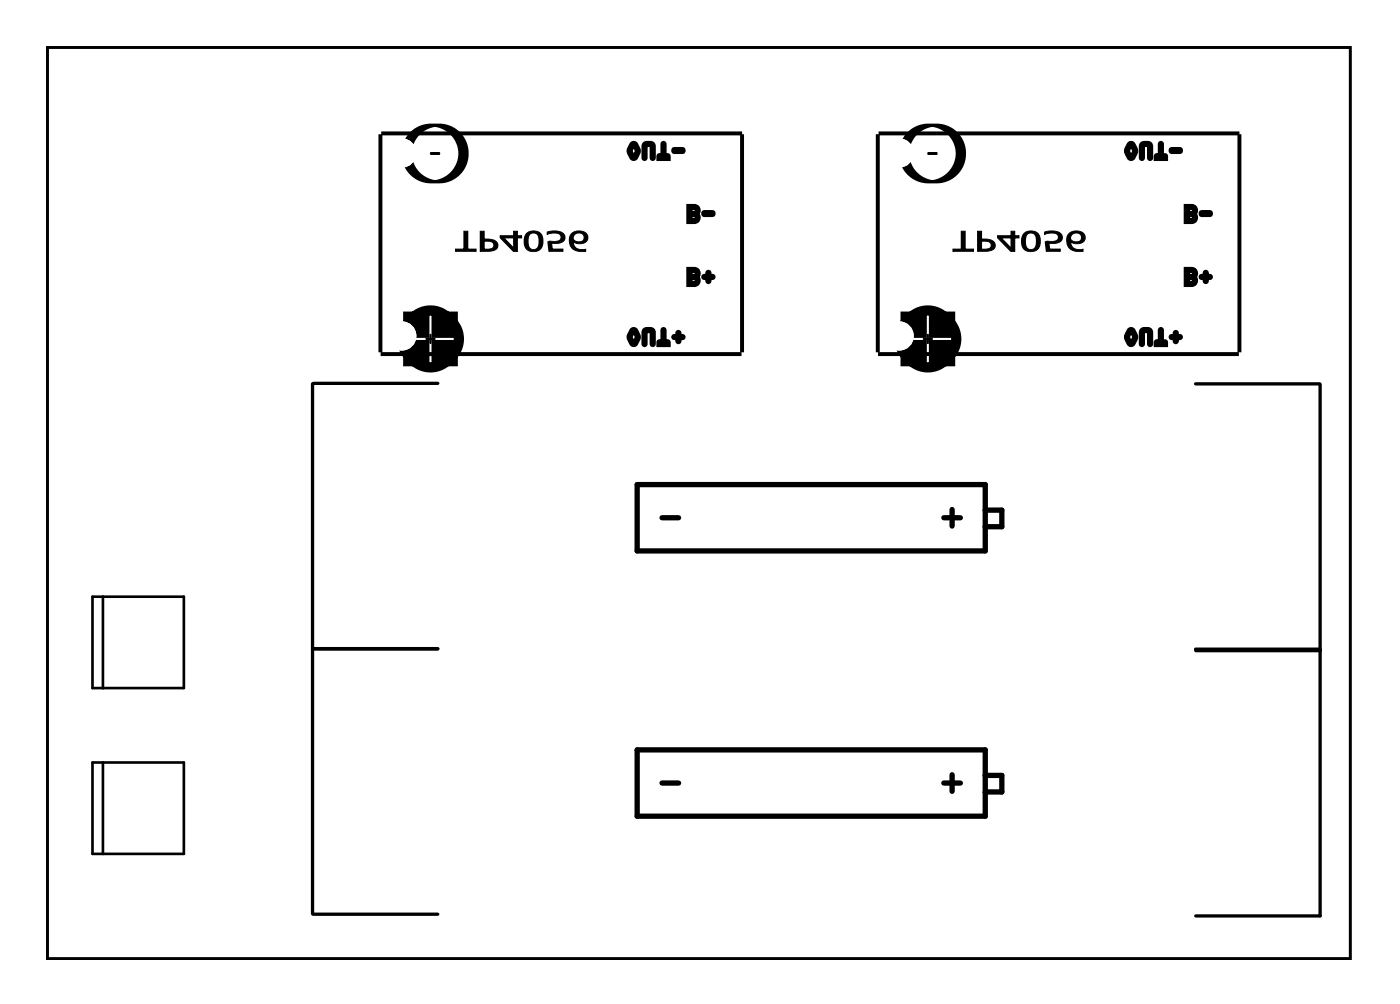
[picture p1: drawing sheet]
<svg xmlns="http://www.w3.org/2000/svg" width="107mm" height="77mm" viewBox="0 0 107 77" stroke-linecap="round" stroke-linejoin="round" font-family="sans-serif">
<path d="M3.6 3.6h99.8v69.8h-99.8zM7.1 45.7h7v7h-7zM7.1 58.4h7v7h-7zM7.9 45.7v7M7.9 58.4v7" fill="none" stroke="#000" stroke-width=".2"/>
<g fill="#000">
<path d="M33 11.7l.6-.1 .1 .2-.1 .1h-.6zM71.1 11.7l.6-.1 .1 .2-.1 .1h-.6zM32.9 25.6h.2v.3l.3 .1h-.3v.3l-.1 .1-.1-.4h-.3l.3-.1zM71 25.6h.2v.3l.3 .1h-.3v.3l-.1 .1-.1-.4h-.3l.3-.1z"/>
<path d="M3.6 3.6h99.8v69.8h-99.8zM3.6 3.6v69.8h99.8v-69.8z"/>
<path d="M31.4 10.2a2.29 2.29 0 0 0-.5 2.4 2.29 2.29 0 0 0 2.1 1.4h.6a2.29 2.29 0 0 0 2.3-2.2 2.29 2.29 0 0 0-2.3-2.3h-.6a2.25 2.25 0 0 0-1.6 .7zM32.2 10.3a2.1 2.1 0 0 1 1.4-.6h-.6a2.1 2.1 0 0 1 2.1 2.1v-.1a2.1 2.1 0 0 1-2.1 2.1h.6a2.1 2.1 0 0 1-2.1-2.1v.1a2.1 2.1 0 0 1 .7-1.5z"/>
<path d="M35.5 17.7v1.4h-.6v.2h1.6v-.2h-.7v-1.4zM36.8 17.7v1.6h.5a.57 .57 0 0 0 .8-.6 .85 .85 0 0 0-1-.4v-.6zM37.1 18.5a.56 .56 0 0 1 .7 .3v.1a.8 .8 0 0 1-.7 .2zM38.3 18.1v.1l1 1.1h.3v-1.1h.3v-.1h-.3v-.4h-.2v.4zM38.6 18.2h.8v.9zM40.3 17.9a.81 .81 0 0 0-.1 .9 .81 .81 0 0 0 .8 .5 .83 .83 0 0 0 .6-.8 .83 .83 0 0 0-.6-.8h-.3zM40.6 17.9a.46 .46 0 0 1 .6 0 .46 .46 0 0 1 .1 .6 .46 .46 0 0 1-.4 .6 .46 .46 0 0 1-.5-.6zM41.9 17.8v.2l.5-.1a.36 .36 0 0 1 .5 0 .36 .36 0 0 1 0 .5l-.9 .1 .1 .8h1v-.2h-.8l-.1-.5h.2a.65 .65 0 0 0 .9-.5 1.07 1.07 0 0 0-1.3-.4zM43.8 17.9a.9 .9 0 0 0 0 1.1 .9 .9 0 0 0 1.1 .3v-.2a.65 .65 0 0 1-1-.6 .68 .68 0 0 0 1.1-.3 .72 .72 0 0 0-1.2-.3zM44 18a.39 .39 0 0 1 .6-.1 .39 .39 0 0 1 0 .6h-.1a.38 .38 0 0 1-.4 0 .38 .38 0 0 1-.1-.5z"/>
<path d="M35.5 17.7v1.4l-.6-.1v.3h1.6v-.3l-.7 .1 .1-1.4zM35.5 17.7h.3v1.4h.7v.2h-1.6v-.2h.7zM36.7 17.7v1.6h.6a.61 .61 0 0 0 .9-.6 .84 .84 0 0 0-1.1-.4v-.6zM36.8 17.7h.3l-.1 .6a.93 .93 0 0 1 1.1 .4 .44 .44 0 0 1-.6 .5l-.7 .1zM37.1 18.5a.51 .51 0 0 1 .7 .3l-.1 .2-.6 .1zM37 18.4l.1 .7a.65 .65 0 0 0 .8-.3 .63 .63 0 0 0-.9-.4zM38.3 18v.2l1 1.1h.4l-.1-1.1 .4 .1v-.3l-.4 .1 .1-.4h-.4l.1 .4zM38.3 18.1h1.1v-.4h.2v.4h.3v.1h-.3v1.1h-.3l-1-1.1zM38.6 18.2h.8l-.1 .9h.1zM38.5 18.2l.8 .9h.1v-.9zM40.3 17.9a.85 .85 0 0 0-.1 1 .85 .85 0 0 0 .8 .4 .86 .86 0 0 0 .6-.8 .86 .86 0 0 0-.5-.8h-.4zM40.4 17.9a.7 .7 0 0 1 .9-.1 .7 .7 0 0 1 .2 .9 .68 .68 0 0 1-.8 .5 .68 .68 0 0 1-.5-.9zM40.6 18a.42 .42 0 0 1 .5 0 .42 .42 0 0 1 .2 .5 .42 .42 0 0 1-.4 .6 .42 .42 0 0 1-.4-.6zM40.6 17.9a.84 .84 0 0 0 .1 1.2 .56 .56 0 0 0 .6-.2 .56 .56 0 0 0 0-.6 .48 .48 0 0 0-.2-.4 .48 .48 0 0 0-.5 0zM41.9 17.8v.2a.88 .88 0 0 1 1 .1 .47 .47 0 0 1-.6 .4h-.4l.1 .8h1.2v-.3l-.9 .1v-.5l-.1 .1h.2a.7 .7 0 0 0 .9-.6 1.12 1.12 0 0 0-1.3-.4zM41.9 17.8l.4-.1a.65 .65 0 0 1 .9 .6 .96 .96 0 0 1-1 .3l.1 .5h.8v.2h-1l-.1-.8h.3a.54 .54 0 0 0 .7-.4 .94 .94 0 0 0-1.1-.2l.1 .1zM43.8 17.8a.93 .93 0 0 0 0 1.2 .93 .93 0 0 0 1.1 .3v-.3a.69 .69 0 0 1-1-.5 .73 .73 0 0 0 1.2-.3 .77 .77 0 0 0-1.3-.4zM43.9 17.9a.64 .64 0 0 1 .7-.2 .64 .64 0 0 1 .4 .6 .76 .76 0 0 1-1.1 .2 .68 .68 0 0 0 1 .6l-.1 .1a.86 .86 0 0 1-1-.3 .86 .86 0 0 1 .1-1zM44 18a.34 .34 0 0 1 .6-.1 .34 .34 0 0 1-.1 .6h-.1a.3 .3 0 0 1-.4-.1 .3 .3 0 0 1 0-.4zM44 18a.36 .36 0 0 0-.1 .4 .36 .36 0 0 0 .5 .2 .39 .39 0 0 0 .4-.5 .39 .39 0 0 0-.6-.3z"/>
<path d="M48.3 10.9l-.2 .4 .1 .1-.1-.1-.1 .3 .2 .5a.37 .37 0 0 0 .3 .2 .37 .37 0 0 0 .4-.2l.2-.5-.2-.6a.36 .36 0 0 0-.6-.1zM48.4 11.1h.1h.2h-.1l.2 .4 .1-.1-.1 .1v.2h.1h-.1l-.2 .3 .1 .1-.1-.1-.2 .1 .1-.1-.2-.3h-.1h.1v-.2l.2-.4zM48.4 11.2l.2 .3h.2h-.2l.2 .2-.2-.1-.2 .3h.1h.1l-.1 .1 .1-.1-.1-.3-.2 .1 .2-.1-.2-.1h.2l.1-.3-.1 .1-.1-.1 .2-.1zM48.4 11l.1 .1h-.1l-.2 .5 .2 .5 .1-.1-.1 .1a.2 .2 0 0 0 .1 .1 .2 .2 0 0 0 .2-.1l-.1-.1 .1 .1 .2-.5v-.2l-.3-.4zM49.3 10.9l-.2 .3v.9a.24 .24 0 0 0 .3 .2 .24 .24 0 0 0 .2-.2v-.9l-.1 .1h.3v-.1v.9a.24 .24 0 0 0 .2 .2 .24 .24 0 0 0 .2-.2v-.9a.58 .58 0 0 0-.9-.3zM49.4 11l-.1 .2v.9l.1-.1 .1 .1v-.9v-.1l.4 .1v.9l.1-.1 .1 .1v-.9l-.1-.2h-.2zM50.7 10.9l-.1 1.1h.1v-.1h-.1v.1h.2a.24 .24 0 0 0-.3-.3 .24 .24 0 0 0-.2 .3v.3h1.1v-.3a.24 .24 0 0 0-.3-.3 .24 .24 0 0 0-.2 .3h.2v-.1h-.2v.1h.2v-1l-.2-.2zM50.8 11v1.2h.4v-.2h-.1v.2h.1v-.2h-.8v.2h.2v-.2h-.1h-.1v.2h.5v-1.2l-.1 .1zM51.5 11.3l-.1 .3 .2 .2h.7a.27 .27 0 0 0 .2-.3 .27 .27 0 0 0-.2-.2zM51.7 11.5v.1v-.1v.1h.6l-.1-.1v.1l.1-.1z"/>
<path d="M48.4 11l-.2 .6 .2 .5a.21 .21 0 0 0 .3 0l.2-.6-.2-.5-.2-.1zM48.5 11.1l.3 .5-.3 .4-.2-.4zM49.4 11l-.1 .2v.9l.1 .1 .1-.1v-.9l.3-.1 .1 .1v.9l.1 .1 .1-1.1-.3-.2zM50.8 11l-.1 1h-.1l-.1-.1-.1 .3h.8v-.3l-.1 .1h-.2v-1zM51.6 11.4l.1 .2h.6h.1l-.1-.2z"/>
<path d="M52.6 15.6v1.6a.98 .98 0 0 0 1-.3 .54 .54 0 0 0-.1-.6l-.1 .1 .1 .1a.51 .51 0 0 0 .1-.5 .51 .51 0 0 0-.4-.4zM52.7 15.8v.1h.6l.1 .2-.2 .3 .2 .2v.1l-.1 .1h-.6v.2h.2v-1.2zM52.9 15.9v.2h.3v.1h-.3v.1h.1v-.4zM52.7 15.8v.7h.5a.35 .35 0 0 0 .3-.4 .35 .35 0 0 0-.3-.3zM52.9 16.5v.1h.3v.1h-.3v.1h.1v-.3zM52.7 16.3v.7h.5a.35 .35 0 0 0 .3-.3 .35 .35 0 0 0-.3-.4zM53.8 16.2l-.1 .2 .2 .2h.7a.27 .27 0 0 0 .2-.2 .27 .27 0 0 0-.2-.3zM54 16.3v.1v-.1v.1h.6l-.1-.1v.1l.1-.1z"/>
<path d="M52.7 15.8v1.2h.5a.35 .35 0 0 0 .3-.2 .35 .35 0 0 0-.1-.4l.1-.3a.32 .32 0 0 0-.3-.3zM52.9 15.9h.3a.19 .19 0 0 1 .2 .2 .19 .19 0 0 1-.2 .2h-.3zM52.9 16.5h.3a.19 .19 0 0 1 .2 .2 .19 .19 0 0 1-.2 .1h-.3zM53.9 16.3l.1 .2h.6l.1-.1-.1-.2z"/>
<path d="M69.5 10.2a2.29 2.29 0 0 0-.5 2.4 2.29 2.29 0 0 0 2.1 1.4h.6a2.29 2.29 0 0 0 2.3-2.2 2.29 2.29 0 0 0-2.3-2.3h-.6a2.25 2.25 0 0 0-1.6 .7zM70.3 10.3a2.1 2.1 0 0 1 1.4-.6h-.6a2.1 2.1 0 0 1 2.1 2.1v-.1a2.1 2.1 0 0 1-2.1 2.1h.6a2.1 2.1 0 0 1-2.1-2.1v.1a2.1 2.1 0 0 1 .7-1.5z"/>
<path d="M73.6 17.7v1.4h-.6v.2h1.6v-.2h-.7v-1.4zM74.9 17.7v1.6h.5a.57 .57 0 0 0 .8-.6 .85 .85 0 0 0-1-.4v-.6zM75.2 18.5a.56 .56 0 0 1 .7 .3v.1a.8 .8 0 0 1-.7 .2zM76.4 18.1v.1l1 1.1h.3v-1.1h.3v-.1h-.3v-.4h-.2v.4zM76.7 18.2h.8v.9zM78.4 17.9a.81 .81 0 0 0-.1 .9 .81 .81 0 0 0 .8 .5 .83 .83 0 0 0 .6-.8 .83 .83 0 0 0-.6-.8h-.3zM78.7 17.9a.46 .46 0 0 1 .6 0 .46 .46 0 0 1 .1 .6 .46 .46 0 0 1-.4 .6 .46 .46 0 0 1-.5-.6zM80 17.8v.2l.5-.1a.36 .36 0 0 1 .5 0 .36 .36 0 0 1 0 .5l-.9 .1 .1 .8h1v-.2h-.8l-.1-.5h.2a.65 .65 0 0 0 .9-.5 1.07 1.07 0 0 0-1.3-.4zM81.9 17.9a.9 .9 0 0 0 0 1.1 .9 .9 0 0 0 1.1 .3v-.2a.65 .65 0 0 1-1-.6 .68 .68 0 0 0 1.1-.3 .72 .72 0 0 0-1.2-.3zM82.1 18a.39 .39 0 0 1 .6-.1 .39 .39 0 0 1 0 .6h-.1a.38 .38 0 0 1-.4 0 .38 .38 0 0 1-.1-.5z"/>
<path d="M73.6 17.7v1.4l-.6-.1v.3h1.6v-.3l-.7 .1 .1-1.4zM73.6 17.7h.3v1.4h.7v.2h-1.6v-.2h.7zM74.8 17.7v1.6h.6a.61 .61 0 0 0 .9-.6 .84 .84 0 0 0-1.1-.4v-.6zM74.9 17.7h.3l-.1 .6a.93 .93 0 0 1 1.1 .4 .44 .44 0 0 1-.6 .5l-.7 .1zM75.2 18.5a.51 .51 0 0 1 .7 .3l-.1 .2-.6 .1zM75.1 18.4l.1 .7a.65 .65 0 0 0 .8-.3 .63 .63 0 0 0-.9-.4zM76.4 18v.2l1 1.1h.4l-.1-1.1 .4 .1v-.3l-.4 .1 .1-.4h-.4l.1 .4zM76.4 18.1h1.1v-.4h.2v.4h.3v.1h-.3v1.1h-.3l-1-1.1zM76.7 18.2h.8l-.1 .9h.1zM76.6 18.2l.8 .9h.1v-.9zM78.4 17.9a.85 .85 0 0 0-.1 1 .85 .85 0 0 0 .8 .4 .86 .86 0 0 0 .6-.8 .86 .86 0 0 0-.5-.8h-.4zM78.5 17.9a.7 .7 0 0 1 .9-.1 .7 .7 0 0 1 .2 .9 .68 .68 0 0 1-.8 .5 .68 .68 0 0 1-.5-.9zM78.7 18a.42 .42 0 0 1 .5 0 .42 .42 0 0 1 .2 .5 .42 .42 0 0 1-.4 .6 .42 .42 0 0 1-.4-.6zM78.7 17.9a.84 .84 0 0 0 .1 1.2 .56 .56 0 0 0 .6-.2 .56 .56 0 0 0 0-.6 .48 .48 0 0 0-.2-.4 .48 .48 0 0 0-.5 0zM80 17.8v.2a.88 .88 0 0 1 1 .1 .47 .47 0 0 1-.6 .4h-.4l.1 .8h1.2v-.3l-.9 .1v-.5l-.1 .1h.2a.7 .7 0 0 0 .9-.6 1.12 1.12 0 0 0-1.3-.4zM80 17.8l.4-.1a.65 .65 0 0 1 .9 .6 .96 .96 0 0 1-1 .3l.1 .5h.8v.2h-1l-.1-.8h.3a.54 .54 0 0 0 .7-.4 .94 .94 0 0 0-1.1-.2l.1 .1zM81.9 17.8a.93 .93 0 0 0 0 1.2 .93 .93 0 0 0 1.1 .3v-.3a.69 .69 0 0 1-1-.5 .73 .73 0 0 0 1.2-.3 .77 .77 0 0 0-1.3-.4zM82 17.9a.64 .64 0 0 1 .7-.2 .64 .64 0 0 1 .4 .6 .76 .76 0 0 1-1.1 .2 .68 .68 0 0 0 1 .6l-.1 .1a.86 .86 0 0 1-1-.3 .86 .86 0 0 1 .1-1zM82.1 18a.34 .34 0 0 1 .6-.1 .34 .34 0 0 1-.1 .6h-.1a.3 .3 0 0 1-.4-.1 .3 .3 0 0 1 0-.4zM82.1 18a.36 .36 0 0 0-.1 .4 .36 .36 0 0 0 .5 .2 .39 .39 0 0 0 .4-.5 .39 .39 0 0 0-.6-.3z"/>
<path d="M86.4 10.9l-.2 .4 .1 .1-.1-.1-.1 .3 .2 .5a.37 .37 0 0 0 .3 .2 .37 .37 0 0 0 .4-.2l.2-.5-.2-.6a.36 .36 0 0 0-.6-.1zM86.5 11.1h.1h.2h-.1l.2 .4 .1-.1-.1 .1v.2h.1h-.1l-.2 .3 .1 .1-.1-.1-.2 .1 .1-.1-.2-.3h-.1h.1v-.2l.2-.4zM86.5 11.2l.2 .3h.2h-.2l.2 .2-.2-.1-.2 .3h.1h.1l-.1 .1 .1-.1-.1-.3-.2 .1 .2-.1-.2-.1h.2l.1-.3-.1 .1-.1-.1 .2-.1zM86.5 11l.1 .1h-.1l-.2 .5 .2 .5 .1-.1-.1 .1a.2 .2 0 0 0 .1 .1 .2 .2 0 0 0 .2-.1l-.1-.1 .1 .1 .2-.5v-.2l-.3-.4zM87.4 10.9l-.2 .3v.9a.24 .24 0 0 0 .3 .2 .24 .24 0 0 0 .2-.2v-.9l-.1 .1h.3v-.1v.9a.24 .24 0 0 0 .2 .2 .24 .24 0 0 0 .2-.2v-.9a.58 .58 0 0 0-.9-.3zM87.5 11l-.1 .2v.9l.1-.1 .1 .1v-.9v-.1l.4 .1v.9l.1-.1 .1 .1v-.9l-.1-.2h-.2zM88.8 10.9l-.1 1.1h.1v-.1h-.1v.1h.2a.24 .24 0 0 0-.3-.3 .24 .24 0 0 0-.2 .3v.3h1.1v-.3a.24 .24 0 0 0-.3-.3 .24 .24 0 0 0-.2 .3h.2v-.1h-.2v.1h.2v-1l-.2-.2zM88.9 11v1.2h.4v-.2h-.1v.2h.1v-.2h-.8v.2h.2v-.2h-.1h-.1v.2h.5v-1.2l-.1 .1zM89.6 11.3l-.1 .3 .2 .2h.7a.27 .27 0 0 0 .2-.3 .27 .27 0 0 0-.2-.2zM89.8 11.5v.1v-.1v.1h.6l-.1-.1v.1l.1-.1z"/>
<path d="M86.5 11l-.2 .6 .2 .5a.21 .21 0 0 0 .3 0l.2-.6-.2-.5-.2-.1zM86.6 11.1l.3 .5-.3 .4-.2-.4zM87.5 11l-.1 .2v.9l.1 .1 .1-.1v-.9l.3-.1 .1 .1v.9l.1 .1 .1-1.1-.3-.2zM88.9 11l-.1 1h-.1l-.1-.1-.1 .3h.8v-.3l-.1 .1h-.2v-1zM89.7 11.4l.1 .2h.6h.1l-.1-.2z"/>
<path d="M90.7 15.6v1.6a.98 .98 0 0 0 1-.3 .54 .54 0 0 0-.1-.6l-.1 .1 .1 .1a.51 .51 0 0 0 .1-.5 .51 .51 0 0 0-.4-.4zM90.8 15.8v.1h.6l.1 .2-.2 .3 .2 .2v.1l-.1 .1h-.6v.2h.2v-1.2zM91 15.9v.2h.3v.1h-.3v.1h.1v-.4zM90.8 15.8v.7h.5a.35 .35 0 0 0 .3-.4 .35 .35 0 0 0-.3-.3zM91 16.5v.1h.3v.1h-.3v.1h.1v-.3zM90.8 16.3v.7h.5a.35 .35 0 0 0 .3-.3 .35 .35 0 0 0-.3-.4zM91.9 16.2l-.1 .2 .2 .2h.7a.27 .27 0 0 0 .2-.2 .27 .27 0 0 0-.2-.3zM92.1 16.3v.1v-.1v.1h.6l-.1-.1v.1l.1-.1z"/>
<path d="M90.8 15.8v1.2h.5a.35 .35 0 0 0 .3-.2 .35 .35 0 0 0-.1-.4l.1-.3a.32 .32 0 0 0-.3-.3zM91 15.9h.3a.19 .19 0 0 1 .2 .2 .19 .19 0 0 1-.2 .2h-.3zM91 16.5h.3a.19 .19 0 0 1 .2 .2 .19 .19 0 0 1-.2 .1h-.3zM92 16.3l.1 .2h.6l.1-.1-.1-.2z"/>
<path d="M31.4 24.1a2.32 2.32 0 0 0-.7 1.8h2.2v-2.2a2.27 2.27 0 0 0-2.5 2.3 2.27 2.27 0 0 0 2.5 2.2v-2.2h-2.2a2.27 2.27 0 0 0 2.3 2.5 2.27 2.27 0 0 0 2.2-2.5h-2.1v2.2a2.27 2.27 0 0 0 2.4-2.2 2.27 2.27 0 0 0-2.4-2.3v2.2h2.1a2.26 2.26 0 0 0-1.3-2.3 2.26 2.26 0 0 0-2.5 .5zM30.9 23.9v2.4a2.1 2.1 0 0 1 2.1-2.1 2.1 2.1 0 0 1 2.1 2.1v-2.4h-2.4a2.1 2.1 0 0 1 2.1 2.1 2.1 2.1 0 0 1-2.1 2.1h2.4v-2.5a2.1 2.1 0 0 1-2.1 2.1 2.1 2.1 0 0 1-2.1-2.1v2.5h2.4a2.1 2.1 0 0 1-2.1-2.1 2.1 2.1 0 0 1 2.1-2.1z"/>
<path d="M48.3 25.2l-.2 .4 .1 .1-.1-.1-.1 .2 .2 .6a.37 .37 0 0 0 .3 .2 .37 .37 0 0 0 .4-.2l.2-.6-.2-.6a.36 .36 0 0 0-.6 0zM48.4 25.3l.1 .1 .2-.1-.1 .1 .2 .3h.1h-.1v.2l.1 .1-.1-.1-.2 .3 .1 .1-.1-.1-.2 .1 .1-.1-.2-.3-.1 .1 .1-.1v-.1l.2-.4zM48.4 25.5l.2 .3 .2-.1-.2 .1 .2 .1-.2-.1-.2 .4 .1-.1 .1 .1h-.1h.1l-.1-.4-.2 .1 .2-.1-.2-.1 .2 .1 .1-.3h-.1h-.1l.2-.1zM48.4 25.3l.1 .1-.1-.1-.2 .5 .2 .5 .1-.1-.1 .1a.2 .2 0 0 0 .1 .1 .2 .2 0 0 0 .2-.1l-.1-.1 .1 .1 .2-.4v-.2l-.3-.5zM49.3 25.2l-.2 .2v1a.24 .24 0 0 0 .3 .2 .24 .24 0 0 0 .2-.2v-1l-.1 .1h.3v-.1v1a.24 .24 0 0 0 .2 .2 .24 .24 0 0 0 .2-.2v-1a.58 .58 0 0 0-.9-.2zM49.4 25.3l-.1 .1v1l.1-.1 .1 .1v-1h.4v1l.1-.1 .1 .1v-1l-.1-.1-.2-.1zM50.7 25.1l-.1 1.2h.1v-.2h-.1v.2h.2a.24 .24 0 0 0-.3-.3 .24 .24 0 0 0-.2 .2v.4h1.1v-.4a.24 .24 0 0 0-.3-.2 .24 .24 0 0 0-.2 .3h.2v-.2h-.2v.2h.2v-1l-.2-.2zM50.8 25.3v1.1h.4v-.2l-.1 .1v-.1v.2h.1v-.1h-.8v.1h.2v-.2l-.1 .1-.1-.1v.2h.5v-1.1l-.1 .1zM51.5 25.7l-.1 .1 .2 .2 .3 .1v-.2h-.2v.2a.24 .24 0 0 0 .3 .3 .24 .24 0 0 0 .2-.3v-.2h-.2v.2h.3a.24 .24 0 0 0 .2-.3 .24 .24 0 0 0-.2-.2h-.3v.1h.2v-.2a.24 .24 0 0 0-.2-.2 .24 .24 0 0 0-.3 .2v.2h.2v-.1zM51.7 25.7v.1v.1h.3v-.4v.1l-.1-.1v.4h.4l-.1-.1 .1-.1h-.4v.4h.1v-.4z"/>
<path d="M48.4 25.3l-.2 .5 .2 .5a.21 .21 0 0 0 .3 0l.2-.6-.2-.4-.2-.1zM48.5 25.4l.3 .4-.3 .5-.2-.5zM49.4 25.3l-.1 .1v1h.1h.1v-1h.3h.1v1h.1l.1-1-.3-.2zM50.8 25.2l-.1 1.1h-.1l-.1-.2-.1 .3h.8v-.3l-.1 .2h-.2v-1zM51.6 25.8v.1h.3l.1 .3v-.3l.4-.1-.4-.1v-.3l-.1 .3z"/>
<path d="M52.6 20.4v1.6a.98 .98 0 0 0 1-.3 .54 .54 0 0 0-.1-.6l-.1 .1 .1 .1a.51 .51 0 0 0 .1-.5 .51 .51 0 0 0-.4-.4zM52.7 20.6v.2h.6l.1 .1-.2 .3 .2 .2v.2l-.1 .1h-.6v.1h.2v-1.2zM52.9 20.8v.1h.3v.1h-.3v.1h.1v-.3zM52.7 20.6v.7h.5a.35 .35 0 0 0 .3-.4 .35 .35 0 0 0-.3-.3zM52.9 21.3v.2h.3h-.3v.2h.1v-.4zM52.7 21.1v.7h.5a.35 .35 0 0 0 .3-.3 .35 .35 0 0 0-.3-.4zM53.8 21l-.1 .2 .2 .2 .3 .1v-.2h-.2v.2a.24 .24 0 0 0 .3 .3 .24 .24 0 0 0 .2-.3v-.2h-.2v.2h.3a.24 .24 0 0 0 .2-.3 .24 .24 0 0 0-.2-.2h-.3v.1h.2v-.2a.24 .24 0 0 0-.2-.2 .24 .24 0 0 0-.3 .2v.2h.2v-.1zM54 21.1v.1v.1h.3v-.4v.1l-.1-.1v.4h.4l-.1-.1 .1-.1h-.4v.4h.1v-.4z"/>
<path d="M52.7 20.6v1.2h.5a.35 .35 0 0 0 .3-.2 .35 .35 0 0 0-.1-.4l.1-.3a.32 .32 0 0 0-.3-.3zM52.9 20.8h.3a.19 .19 0 0 1 .2 .1 .19 .19 0 0 1-.2 .2h-.3zM52.9 21.3h.3a.19 .19 0 0 1 .2 .2 .19 .19 0 0 1-.2 .2h-.3zM53.9 21.2v.1h.3l.1 .3v-.3l.4-.1-.4-.1v-.3l-.1 .3z"/>
<path d="M69.5 24.1a2.32 2.32 0 0 0-.7 1.8h2.2v-2.2a2.27 2.27 0 0 0-2.5 2.3 2.27 2.27 0 0 0 2.5 2.2v-2.2h-2.2a2.27 2.27 0 0 0 2.3 2.5 2.27 2.27 0 0 0 2.2-2.5h-2.1v2.2a2.27 2.27 0 0 0 2.4-2.2 2.27 2.27 0 0 0-2.4-2.3v2.2h2.1a2.26 2.26 0 0 0-1.3-2.3 2.26 2.26 0 0 0-2.5 .5zM69 23.9v2.4a2.1 2.1 0 0 1 2.1-2.1 2.1 2.1 0 0 1 2.1 2.1v-2.4h-2.4a2.1 2.1 0 0 1 2.1 2.1 2.1 2.1 0 0 1-2.1 2.1h2.4v-2.5a2.1 2.1 0 0 1-2.1 2.1 2.1 2.1 0 0 1-2.1-2.1v2.5h2.4a2.1 2.1 0 0 1-2.1-2.1 2.1 2.1 0 0 1 2.1-2.1z"/>
<path d="M86.4 25.2l-.2 .4 .1 .1-.1-.1-.1 .2 .2 .6a.37 .37 0 0 0 .3 .2 .37 .37 0 0 0 .4-.2l.2-.6-.2-.6a.36 .36 0 0 0-.6 0zM86.5 25.3l.1 .1 .2-.1-.1 .1 .2 .3h.1h-.1v.2l.1 .1-.1-.1-.2 .3 .1 .1-.1-.1-.2 .1 .1-.1-.2-.3-.1 .1 .1-.1v-.1l.2-.4zM86.5 25.5l.2 .3 .2-.1-.2 .1 .2 .1-.2-.1-.2 .4 .1-.1 .1 .1h-.1h.1l-.1-.4-.2 .1 .2-.1-.2-.1 .2 .1 .1-.3h-.1h-.1l.2-.1zM86.5 25.3l.1 .1-.1-.1-.2 .5 .2 .5 .1-.1-.1 .1a.2 .2 0 0 0 .1 .1 .2 .2 0 0 0 .2-.1l-.1-.1 .1 .1 .2-.4v-.2l-.3-.5zM87.4 25.2l-.2 .2v1a.24 .24 0 0 0 .3 .2 .24 .24 0 0 0 .2-.2v-1l-.1 .1h.3v-.1v1a.24 .24 0 0 0 .2 .2 .24 .24 0 0 0 .2-.2v-1a.58 .58 0 0 0-.9-.2zM87.5 25.3l-.1 .1v1l.1-.1 .1 .1v-1h.4v1l.1-.1 .1 .1v-1l-.1-.1-.2-.1zM88.8 25.1l-.1 1.2h.1v-.2h-.1v.2h.2a.24 .24 0 0 0-.3-.3 .24 .24 0 0 0-.2 .2v.4h1.1v-.4a.24 .24 0 0 0-.3-.2 .24 .24 0 0 0-.2 .3h.2v-.2h-.2v.2h.2v-1l-.2-.2zM88.9 25.3v1.1h.4v-.2l-.1 .1v-.1v.2h.1v-.1h-.8v.1h.2v-.2l-.1 .1-.1-.1v.2h.5v-1.1l-.1 .1zM89.6 25.7l-.1 .1 .2 .2 .3 .1v-.2h-.2v.2a.24 .24 0 0 0 .3 .3 .24 .24 0 0 0 .2-.3v-.2h-.2v.2h.3a.24 .24 0 0 0 .2-.3 .24 .24 0 0 0-.2-.2h-.3v.1h.2v-.2a.24 .24 0 0 0-.2-.2 .24 .24 0 0 0-.3 .2v.2h.2v-.1zM89.8 25.7v.1v.1h.3v-.4v.1l-.1-.1v.4h.4l-.1-.1 .1-.1h-.4v.4h.1v-.4z"/>
<path d="M86.5 25.3l-.2 .5 .2 .5a.21 .21 0 0 0 .3 0l.2-.6-.2-.4-.2-.1zM86.6 25.4l.3 .4-.3 .5-.2-.5zM87.5 25.3l-.1 .1v1h.1h.1v-1h.3h.1v1h.1l.1-1-.3-.2zM88.9 25.2l-.1 1.1h-.1l-.1-.2-.1 .3h.8v-.3l-.1 .2h-.2v-1zM89.7 25.8v.1h.3l.1 .3v-.3l.4-.1-.4-.1v-.3l-.1 .3z"/>
<path d="M90.7 20.4v1.6a.98 .98 0 0 0 1-.3 .54 .54 0 0 0-.1-.6l-.1 .1 .1 .1a.51 .51 0 0 0 .1-.5 .51 .51 0 0 0-.4-.4zM90.8 20.6v.2h.6l.1 .1-.2 .3 .2 .2v.2l-.1 .1h-.6v.1h.2v-1.2zM91 20.8v.1h.3v.1h-.3v.1h.1v-.3zM90.8 20.6v.7h.5a.35 .35 0 0 0 .3-.4 .35 .35 0 0 0-.3-.3zM91 21.3v.2h.3h-.3v.2h.1v-.4zM90.8 21.1v.7h.5a.35 .35 0 0 0 .3-.3 .35 .35 0 0 0-.3-.4zM91.9 21l-.1 .2 .2 .2 .3 .1v-.2h-.2v.2a.24 .24 0 0 0 .3 .3 .24 .24 0 0 0 .2-.3v-.2h-.2v.2h.3a.24 .24 0 0 0 .2-.3 .24 .24 0 0 0-.2-.2h-.3v.1h.2v-.2a.24 .24 0 0 0-.2-.2 .24 .24 0 0 0-.3 .2v.2h.2v-.1zM92.1 21.1v.1v.1h.3v-.4v.1l-.1-.1v.4h.4l-.1-.1 .1-.1h-.4v.4h.1v-.4z"/>
<path d="M90.8 20.6v1.2h.5a.35 .35 0 0 0 .3-.2 .35 .35 0 0 0-.1-.4l.1-.3a.32 .32 0 0 0-.3-.3zM91 20.8h.3a.19 .19 0 0 1 .2 .1 .19 .19 0 0 1-.2 .2h-.3zM91 21.3h.3a.19 .19 0 0 1 .2 .2 .19 .19 0 0 1-.2 .2h-.3zM92 21.2v.1h.3l.1 .3v-.3l.4-.1-.4-.1v-.3l-.1 .3z"/>
</g>
<path d="M48.8 37.1h26.7v5.1h-26.7zM50.7 39.7h1.3M72.3 39.7h1.3M72.9 39v1.3M75.5 39.1h1.2v1.2h-1.2M48.8 57.4h26.7v5.1h-26.7zM50.7 60h1.3M72.3 60h1.3M72.9 59.3v1.3M75.5 59.4h1.2v1.3h-1.2" fill="none" stroke="#000" stroke-width=".41"/>
<path d="M23.9 29.4v20.3M24 29.4h9.5M91.6 29.4h9.5M101.1 29.5v40.7h-9.5M23.9 49.7v20.3M24 49.7h9.5M91.6 49.7h9.5M91.6 49.8h9.5M24 70h9.5" fill="none" stroke="#000" stroke-width=".25"/>
<path d="M29.1 10.3v16.7M29.2 10.2h27.6M56.8 10.3v16.7M67.2 10.3v16.7M67.3 10.2h27.6M94.9 10.3v16.7M29.2 27.1h27.6M67.3 27.1h27.6" fill="none" stroke="#000" stroke-width=".3"/>
<circle cx="10.7" cy="51.1" r=".81" fill="#fff"/>
<circle cx="10.7" cy="51.1" r=".81" fill="none" stroke="#fff" stroke-width=".67" stroke-linecap="butt"/>
<path d="M9.7 50.1v2.1h2v-2.1zM10.1 51.1a.6 .6 0 0 1 1.2 0 .6 .6 0 0 1-1.2 0z" fill="#fff"/>
<g fill="none" stroke="#fff" stroke-width=".25">
<path d="M9.7 50.1h2v2.1h-2z"/>
<circle cx="10.7" cy="51.1" r=".6"/>
</g>
<circle cx="10.7" cy="47.3" r=".81" fill="#fff"/>
<circle cx="10.7" cy="47.3" r=".81" fill="none" stroke="#fff" stroke-width=".67" stroke-linecap="butt"/>
<circle cx="10.7" cy="51.1" r=".81" fill="#fff"/>
<circle cx="10.7" cy="51.1" r=".81" fill="none" stroke="#fff" stroke-width=".67" stroke-linecap="butt"/>
<path d="M9.7 50.1v2.1h2v-2.1zM10.1 51.1a.6 .6 0 0 1 1.2 0 .6 .6 0 0 1-1.2 0z" fill="#fff"/>
<g fill="none" stroke="#fff" stroke-width=".25">
<path d="M9.7 50.1h2v2.1h-2z"/>
<circle cx="10.7" cy="51.1" r=".6"/>
</g>
<circle cx="10.7" cy="47.3" r=".81" fill="#fff"/>
<circle cx="10.7" cy="47.3" r=".81" fill="none" stroke="#fff" stroke-width=".67" stroke-linecap="butt"/>
<circle cx="10.7" cy="51.1" r=".81" fill="#fff"/>
<circle cx="10.7" cy="51.1" r=".81" fill="none" stroke="#fff" stroke-width=".67" stroke-linecap="butt"/>
<path d="M9.7 50.1v2.1h2v-2.1zM10.1 51.1a.6 .6 0 0 1 1.2 0 .6 .6 0 0 1-1.2 0z" fill="#fff"/>
<g fill="none" stroke="#fff" stroke-width=".25">
<path d="M9.7 50.1h2v2.1h-2z"/>
<circle cx="10.7" cy="51.1" r=".6"/>
</g>
<circle cx="10.7" cy="47.3" r=".81" fill="#fff"/>
<circle cx="10.7" cy="47.3" r=".81" fill="none" stroke="#fff" stroke-width=".67" stroke-linecap="butt"/>
<circle cx="10.7" cy="63.8" r=".81" fill="#fff"/>
<circle cx="10.7" cy="63.8" r=".81" fill="none" stroke="#fff" stroke-width=".67" stroke-linecap="butt"/>
<path d="M9.7 62.8v2.1h2v-2.1zM10.1 63.8a.6 .6 0 0 1 1.2 0 .6 .6 0 0 1-1.2 0z" fill="#fff"/>
<g fill="none" stroke="#fff" stroke-width=".25">
<path d="M9.7 62.8h2v2.1h-2z"/>
<circle cx="10.7" cy="63.8" r=".6"/>
</g>
<circle cx="10.7" cy="60" r=".81" fill="#fff"/>
<circle cx="10.7" cy="60" r=".81" fill="none" stroke="#fff" stroke-width=".67" stroke-linecap="butt"/>
<circle cx="10.7" cy="63.8" r=".81" fill="#fff"/>
<circle cx="10.7" cy="63.8" r=".81" fill="none" stroke="#fff" stroke-width=".67" stroke-linecap="butt"/>
<path d="M9.7 62.8v2.1h2v-2.1zM10.1 63.8a.6 .6 0 0 1 1.2 0 .6 .6 0 0 1-1.2 0z" fill="#fff"/>
<g fill="none" stroke="#fff" stroke-width=".25">
<path d="M9.7 62.8h2v2.1h-2z"/>
<circle cx="10.7" cy="63.8" r=".6"/>
</g>
<circle cx="10.7" cy="60" r=".81" fill="#fff"/>
<circle cx="10.7" cy="60" r=".81" fill="none" stroke="#fff" stroke-width=".67" stroke-linecap="butt"/>
<circle cx="10.7" cy="63.8" r=".81" fill="#fff"/>
<circle cx="10.7" cy="63.8" r=".81" fill="none" stroke="#fff" stroke-width=".67" stroke-linecap="butt"/>
<path d="M9.7 62.8v2.1h2v-2.1zM10.1 63.8a.6 .6 0 0 1 1.2 0 .6 .6 0 0 1-1.2 0z" fill="#fff"/>
<g fill="none" stroke="#fff" stroke-width=".25">
<path d="M9.7 62.8h2v2.1h-2z"/>
<circle cx="10.7" cy="63.8" r=".6"/>
</g>
<circle cx="10.7" cy="60" r=".81" fill="#fff"/>
<circle cx="10.7" cy="60" r=".81" fill="none" stroke="#fff" stroke-width=".67" stroke-linecap="butt"/>
<circle cx="26.3" cy="60" r="1.05" fill="#fff"/>
<circle cx="26.3" cy="60" r="1.05" fill="none" stroke="#fff" stroke-width=".51"/>
<circle cx="34.9" cy="60" r="1.6" fill="#fff"/>
<circle cx="34.9" cy="60" r="1.6" fill="none" stroke="#fff" stroke-width=".25"/>
<circle cx="99.1" cy="60" r="1.05" fill="#fff"/>
<circle cx="99.1" cy="60" r="1.05" fill="none" stroke="#fff" stroke-width=".51"/>
<circle cx="90.6" cy="60" r="1.6" fill="#fff"/>
<circle cx="90.6" cy="60" r="1.6" fill="none" stroke="#fff" stroke-width=".25"/>
<circle cx="26.3" cy="60" r="1.05" fill="#fff"/>
<circle cx="26.3" cy="60" r="1.05" fill="none" stroke="#fff" stroke-width=".51"/>
<circle cx="34.9" cy="60" r="1.6" fill="#fff"/>
<circle cx="34.9" cy="60" r="1.6" fill="none" stroke="#fff" stroke-width=".25"/>
<circle cx="99.1" cy="60" r="1.05" fill="#fff"/>
<circle cx="99.1" cy="60" r="1.05" fill="none" stroke="#fff" stroke-width=".51"/>
<circle cx="90.6" cy="60" r="1.6" fill="#fff"/>
<circle cx="90.6" cy="60" r="1.6" fill="none" stroke="#fff" stroke-width=".25"/>
<circle cx="26.3" cy="39.7" r="1.05" fill="#fff"/>
<circle cx="26.3" cy="39.7" r="1.05" fill="none" stroke="#fff" stroke-width=".51"/>
<circle cx="34.9" cy="39.7" r="1.6" fill="#fff"/>
<circle cx="34.9" cy="39.7" r="1.6" fill="none" stroke="#fff" stroke-width=".25"/>
<circle cx="99.1" cy="39.7" r="1.05" fill="#fff"/>
<circle cx="99.1" cy="39.7" r="1.05" fill="none" stroke="#fff" stroke-width=".51"/>
<circle cx="90.6" cy="39.7" r="1.6" fill="#fff"/>
<circle cx="90.6" cy="39.7" r="1.6" fill="none" stroke="#fff" stroke-width=".25"/>
<circle cx="26.3" cy="39.7" r="1.05" fill="#fff"/>
<circle cx="26.3" cy="39.7" r="1.05" fill="none" stroke="#fff" stroke-width=".51"/>
<circle cx="34.9" cy="39.7" r="1.6" fill="#fff"/>
<circle cx="34.9" cy="39.7" r="1.6" fill="none" stroke="#fff" stroke-width=".25"/>
<circle cx="99.1" cy="39.7" r="1.05" fill="#fff"/>
<circle cx="99.1" cy="39.7" r="1.05" fill="none" stroke="#fff" stroke-width=".51"/>
<circle cx="90.6" cy="39.7" r="1.6" fill="#fff"/>
<circle cx="90.6" cy="39.7" r="1.6" fill="none" stroke="#fff" stroke-width=".25"/>
<path d="M19.1 11h1.4v1.4h-1.4z" fill="#fff"/>
<path d="M19.1 11h1.4v1.4h-1.4z" fill="none" stroke="#fff" stroke-width=".76" stroke-linecap="butt"/>
<circle cx="19.8" cy="11.7" r=".7" fill="#fff"/>
<circle cx="19.8" cy="11.7" r=".7" fill="none" stroke="#fff" stroke-width=".76" stroke-linecap="butt"/>
<circle cx="19.8" cy="24.3" r=".7" fill="#fff"/>
<circle cx="19.8" cy="24.3" r=".7" fill="none" stroke="#fff" stroke-width=".76" stroke-linecap="butt"/>
<circle cx="8.1" cy="24.4" r=".7" fill="#fff"/>
<circle cx="8.1" cy="24.4" r=".7" fill="none" stroke="#fff" stroke-width=".76" stroke-linecap="butt"/>
<circle cx="14.1" cy="10.2" r=".7" fill="#fff"/>
<circle cx="14.1" cy="10.2" r=".7" fill="none" stroke="#fff" stroke-width=".76" stroke-linecap="butt"/>
<circle cx="8.2" cy="11.7" r=".7" fill="#fff"/>
<circle cx="8.2" cy="11.7" r=".7" fill="none" stroke="#fff" stroke-width=".76" stroke-linecap="butt"/>
<path d="M19.1 11h1.4v1.4h-1.4z" fill="#fff"/>
<path d="M19.1 11h1.4v1.4h-1.4z" fill="none" stroke="#fff" stroke-width=".76" stroke-linecap="butt"/>
<circle cx="19.8" cy="11.7" r=".7" fill="#fff"/>
<circle cx="19.8" cy="11.7" r=".7" fill="none" stroke="#fff" stroke-width=".76" stroke-linecap="butt"/>
<circle cx="19.8" cy="24.3" r=".7" fill="#fff"/>
<circle cx="19.8" cy="24.3" r=".7" fill="none" stroke="#fff" stroke-width=".76" stroke-linecap="butt"/>
<circle cx="8.1" cy="24.4" r=".7" fill="#fff"/>
<circle cx="8.1" cy="24.4" r=".7" fill="none" stroke="#fff" stroke-width=".76" stroke-linecap="butt"/>
<circle cx="14.1" cy="10.2" r=".7" fill="#fff"/>
<circle cx="14.1" cy="10.2" r=".7" fill="none" stroke="#fff" stroke-width=".76" stroke-linecap="butt"/>
<circle cx="8.2" cy="11.7" r=".7" fill="#fff"/>
<circle cx="8.2" cy="11.7" r=".7" fill="none" stroke="#fff" stroke-width=".76" stroke-linecap="butt"/>
<circle cx="30.8" cy="25.7" r=".74" fill="#fff"/>
<circle cx="30.8" cy="25.7" r=".74" fill="none" stroke="#fff" stroke-width=".76" stroke-linecap="butt"/>
<circle cx="30.8" cy="11.7" r=".74" fill="#fff"/>
<circle cx="30.8" cy="11.7" r=".74" fill="none" stroke="#fff" stroke-width=".76" stroke-linecap="butt"/>
<circle cx="53.9" cy="25.7" r=".74" fill="#fff"/>
<circle cx="53.9" cy="25.7" r=".74" fill="none" stroke="#fff" stroke-width=".76" stroke-linecap="butt"/>
<circle cx="53.9" cy="23.2" r=".74" fill="#fff"/>
<circle cx="53.9" cy="23.2" r=".74" fill="none" stroke="#fff" stroke-width=".76" stroke-linecap="butt"/>
<circle cx="53.9" cy="14.3" r=".74" fill="#fff"/>
<circle cx="53.9" cy="14.3" r=".74" fill="none" stroke="#fff" stroke-width=".76" stroke-linecap="butt"/>
<circle cx="53.9" cy="11.7" r=".74" fill="#fff"/>
<circle cx="53.9" cy="11.7" r=".74" fill="none" stroke="#fff" stroke-width=".76" stroke-linecap="butt"/>
<circle cx="30.8" cy="25.7" r=".74" fill="#fff"/>
<circle cx="30.8" cy="25.7" r=".74" fill="none" stroke="#fff" stroke-width=".76" stroke-linecap="butt"/>
<circle cx="30.8" cy="11.7" r=".74" fill="#fff"/>
<circle cx="30.8" cy="11.7" r=".74" fill="none" stroke="#fff" stroke-width=".76" stroke-linecap="butt"/>
<circle cx="53.9" cy="25.7" r=".74" fill="#fff"/>
<circle cx="53.9" cy="25.7" r=".74" fill="none" stroke="#fff" stroke-width=".76" stroke-linecap="butt"/>
<circle cx="53.9" cy="23.2" r=".74" fill="#fff"/>
<circle cx="53.9" cy="23.2" r=".74" fill="none" stroke="#fff" stroke-width=".76" stroke-linecap="butt"/>
<circle cx="53.9" cy="14.3" r=".74" fill="#fff"/>
<circle cx="53.9" cy="14.3" r=".74" fill="none" stroke="#fff" stroke-width=".76" stroke-linecap="butt"/>
<circle cx="53.9" cy="11.7" r=".74" fill="#fff"/>
<circle cx="53.9" cy="11.7" r=".74" fill="none" stroke="#fff" stroke-width=".76" stroke-linecap="butt"/>
<circle cx="68.9" cy="25.7" r=".74" fill="#fff"/>
<circle cx="68.9" cy="25.7" r=".74" fill="none" stroke="#fff" stroke-width=".76" stroke-linecap="butt"/>
<circle cx="68.9" cy="11.7" r=".74" fill="#fff"/>
<circle cx="68.9" cy="11.7" r=".74" fill="none" stroke="#fff" stroke-width=".76" stroke-linecap="butt"/>
<circle cx="92" cy="25.7" r=".74" fill="#fff"/>
<circle cx="92" cy="25.7" r=".74" fill="none" stroke="#fff" stroke-width=".76" stroke-linecap="butt"/>
<circle cx="92" cy="23.2" r=".74" fill="#fff"/>
<circle cx="92" cy="23.2" r=".74" fill="none" stroke="#fff" stroke-width=".76" stroke-linecap="butt"/>
<circle cx="92" cy="14.3" r=".74" fill="#fff"/>
<circle cx="92" cy="14.3" r=".74" fill="none" stroke="#fff" stroke-width=".76" stroke-linecap="butt"/>
<circle cx="92" cy="11.7" r=".74" fill="#fff"/>
<circle cx="92" cy="11.7" r=".74" fill="none" stroke="#fff" stroke-width=".76" stroke-linecap="butt"/>
<circle cx="68.9" cy="25.7" r=".74" fill="#fff"/>
<circle cx="68.9" cy="25.7" r=".74" fill="none" stroke="#fff" stroke-width=".76" stroke-linecap="butt"/>
<circle cx="68.9" cy="11.7" r=".74" fill="#fff"/>
<circle cx="68.9" cy="11.7" r=".74" fill="none" stroke="#fff" stroke-width=".76" stroke-linecap="butt"/>
<circle cx="92" cy="25.7" r=".74" fill="#fff"/>
<circle cx="92" cy="25.7" r=".74" fill="none" stroke="#fff" stroke-width=".76" stroke-linecap="butt"/>
<circle cx="92" cy="23.2" r=".74" fill="#fff"/>
<circle cx="92" cy="23.2" r=".74" fill="none" stroke="#fff" stroke-width=".76" stroke-linecap="butt"/>
<circle cx="92" cy="14.3" r=".74" fill="#fff"/>
<circle cx="92" cy="14.3" r=".74" fill="none" stroke="#fff" stroke-width=".76" stroke-linecap="butt"/>
<circle cx="92" cy="11.7" r=".74" fill="#fff"/>
<circle cx="92" cy="11.7" r=".74" fill="none" stroke="#fff" stroke-width=".76" stroke-linecap="butt"/>
</svg>
